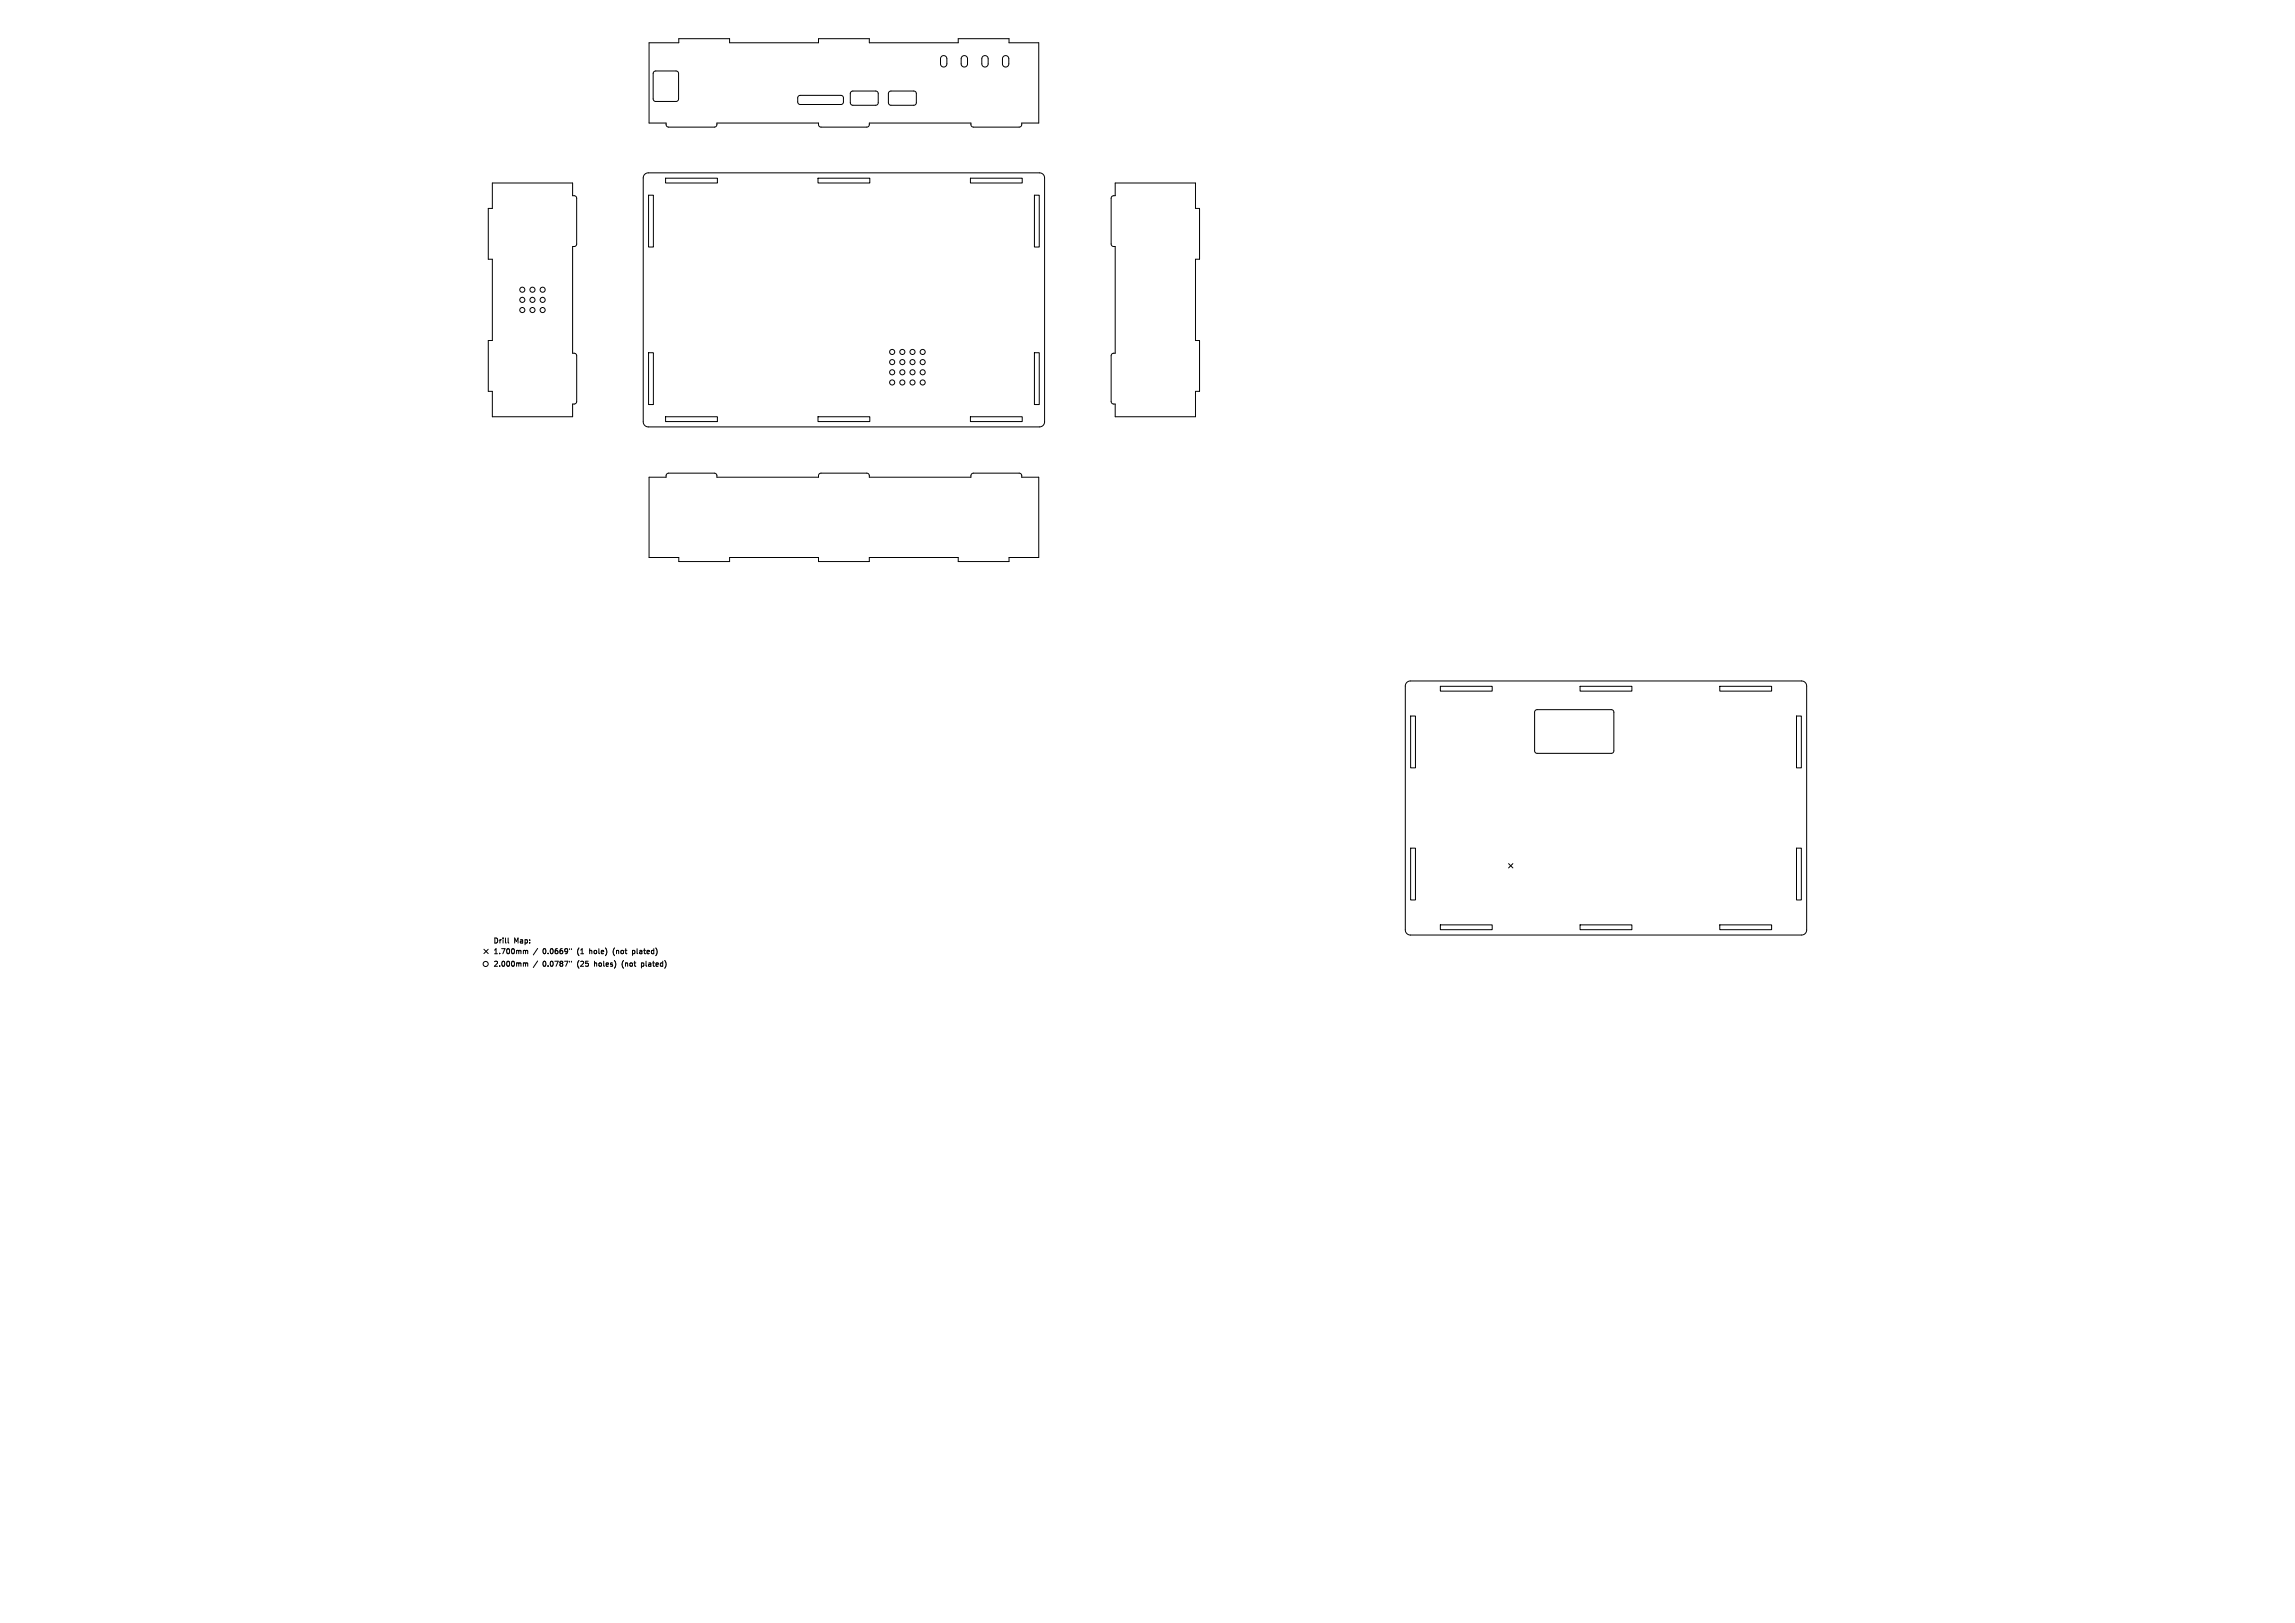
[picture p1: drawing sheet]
<svg xmlns="http://www.w3.org/2000/svg" width="297mm" height="210mm" viewBox="0 0 297 210" stroke-linecap="round" stroke-linejoin="round" font-family="sans-serif">
<defs><g id="words">
<g font-size=".9">
<text x="63.8" y="122.2">Drill</text>
<text x="63.8" y="123.5">1.700mm</text>
<text x="63.8" y="125.2">2.000mm</text>
<text x="66.5" y="122.2">Map:</text>
<text x="70.2" y="123.5">0.0669&quot;</text>
<text x="70.2" y="125.2">0.0787&quot;</text>
<text x="74.7" y="123.5">(1</text>
<text x="74.7" y="125.2">(25</text>
<text x="76.4" y="123.5">hole)</text>
<text x="77" y="125.2">holes)</text>
<text x="79.5" y="123.5">(not</text>
<text x="80.6" y="125.2">(not</text>
<text x="82" y="123.5">plated)</text>
<text x="83.2" y="125.2">plated)</text>
</g>
</g></defs>
<g fill="none" stroke="#000" stroke-width=".13">
<path d="M84 5.5h3.8v-.5h6.6v.5h11.5v-.5h6.6v.5h11.5v-.5h6.6v.5h3.8v10.4h-2.2v.4l-.3 .1h-6l-.2-.1-.1-.4h-13.1v.4l-.3 .1h-6l-.2-.1-.1-.4h-13.1l-.1 .4-.2 .1h-6l-.3-.1v-.4h-2.2zM84.6 9.3l.3-.1h2.6l.2 .1 .1 .2v3.3l-.1 .3h-.2h-2.6l-.3-.1-.1-.2v-3.3zM103.3 12.4l.3-.1h5.3l.2 .3v.7v.1l-.2 .1h-5.4l-.3-.2v-.7zM110.1 11.9l.3-.1h3.1l.2 .3-.1 1.3-.2 .2h-3.2l-.2-.3v-1.2zM115.1 11.9l.2-.1h3.1l.2 .3v1.3l-.3 .2h-3.1l-.2-.3v-1.2zM121.8 7.3l.4-.1 .3 .3v.9l-.3 .3-.3-.1-.2-.2v-.8zM124.5 7.3l.4-.1 .3 .3v.9l-.3 .3-.3-.1-.2-.2v-.8zM127.2 7.3l.4-.1 .3 .3v.9l-.3 .3-.3-.1-.2-.2v-.8zM129.9 7.3l.3-.1 .3 .3v.9l-.3 .3-.3-.1-.2-.2v-.8zM63.7 23.7h10.4v1.6l.4 .1 .1 .3v5.9l-.1 .3h-.4v13.8l.4 .1 .1 .2v6l-.1 .2-.4 .1v1.6h-10.4v-3.3h-.5v-6.5h.5v-10.6h-.5v-6.5h.5zM83.4 22.6l.5-.2h50.6a.66 .66 0 0 1 .7 .6v31.6a.66 .66 0 0 1-.7 .6h-50.6a.66 .66 0 0 1-.7-.6v-31.6zM83.9 25.3h.7v6.7h-.7z"/>
<path d="M86.1 23.1h6.7v.6h-6.7zM105.9 23.1h6.7v.6h-6.7zM125.6 23.1h6.7v.6h-6.7zM133.9 25.3h.6v6.7h-.6zM144.3 23.7h10.4v3.3h.5v6.5h-.5v10.6h.5v6.5h-.5v3.3h-10.4v-1.6l-.3-.1-.2-.2v-6l.2-.2 .3-.1v-13.8h-.3l-.2-.3v-5.9l.2-.3 .3-.1zM83.9 45.6h.7v6.7h-.7zM86.1 53.9h6.7v.6h-6.7zM105.9 53.9h6.7v.6h-6.7zM125.6 53.9h6.7v.6h-6.7zM133.9 45.6h.6v6.7h-.6zM84 61.7h2.2v-.3l.3-.2h6l.2 .2 .1 .3h13.1l.1-.3 .3-.2h5.9l.3 .2v.3h13.1l.1-.3 .2-.2h6.1l.2 .2v.3h2.2v10.4h-3.8v.6h-6.6v-.6h-11.5v.6h-6.6v-.6h-11.5v.6h-6.6v-.6h-3.8zM182.1 88.3l.4-.2h50.6a.66 .66 0 0 1 .7 .7v31.5a.66 .66 0 0 1-.7 .7h-50.6a.66 .66 0 0 1-.6-.7v-31.5z"/>
<path d="M182.6 92.7h.6v6.7h-.6zM186.4 88.8h6.7v.6h-6.7zM198.7 91.9l.2-.1 9.8 .1 .2 .3-.1 5.1-.3 .2-9.7-.1-.2-.2v-5zM204.5 88.8h6.7v.6h-6.7zM222.6 88.8h6.7v.6h-6.7zM232.5 92.7h.6v6.7h-.6zM182.6 109.7h.6v6.8h-.6zM186.4 119.7h6.7v.6h-6.7zM195.2 111.7l.6 .6M195.8 111.7l-.6 .6M204.5 119.7h6.7v.6h-6.7zM222.6 119.7h6.7v.6h-6.7z"/>
<path d="M232.5 109.7h.6v6.8h-.6zM62.6 122.8l.6 .6M63.2 122.8l-.6 .6M65.8 121.4v.5l.1 .1M67.8 123l.2 .1M67.8 124.6l.2 .1M68 123.1l.1-.1h.2v.4M68 123.1v.3M68 124.7v.3M68 124.7l.1-.1h.2v.4M69.6 122.7l-.6 .9M69.6 124.3l-.6 .9"/>
<path d="M73.7 122.8v.1M73.7 124.4v.1M74 122.8v.1M74 124.4v.1"/>
<circle cx="67.6" cy="37.5" r=".33"/>
<circle cx="67.6" cy="38.8" r=".33"/>
<circle cx="68.9" cy="37.5" r=".33"/>
<circle cx="68.9" cy="38.8" r=".33"/>
<circle cx="70.2" cy="37.5" r=".33"/>
<circle cx="70.2" cy="38.8" r=".33"/>
<circle cx="67.6" cy="40.1" r=".33"/>
<circle cx="68.9" cy="40.1" r=".33"/>
<circle cx="70.2" cy="40.1" r=".33"/>
<circle cx="115.5" cy="49.5" r=".33"/>
<circle cx="115.5" cy="48.2" r=".33"/>
<circle cx="115.5" cy="45.5" r=".33"/>
<circle cx="115.5" cy="46.9" r=".33"/>
<circle cx="116.8" cy="49.5" r=".33"/>
<circle cx="116.8" cy="45.5" r=".33"/>
<circle cx="116.8" cy="48.2" r=".33"/>
<circle cx="116.8" cy="46.9" r=".33"/>
<circle cx="118.1" cy="49.5" r=".33"/>
<circle cx="118.1" cy="45.5" r=".33"/>
<circle cx="118.1" cy="46.9" r=".33"/>
<circle cx="118.1" cy="48.2" r=".33"/>
<circle cx="119.4" cy="49.5" r=".33"/>
<circle cx="119.4" cy="45.5" r=".33"/>
<circle cx="119.4" cy="48.2" r=".33"/>
<circle cx="119.4" cy="46.9" r=".33"/>
<circle cx="62.9" cy="124.7" r=".33"/>
</g>
<use href="#words"/>
</svg>
